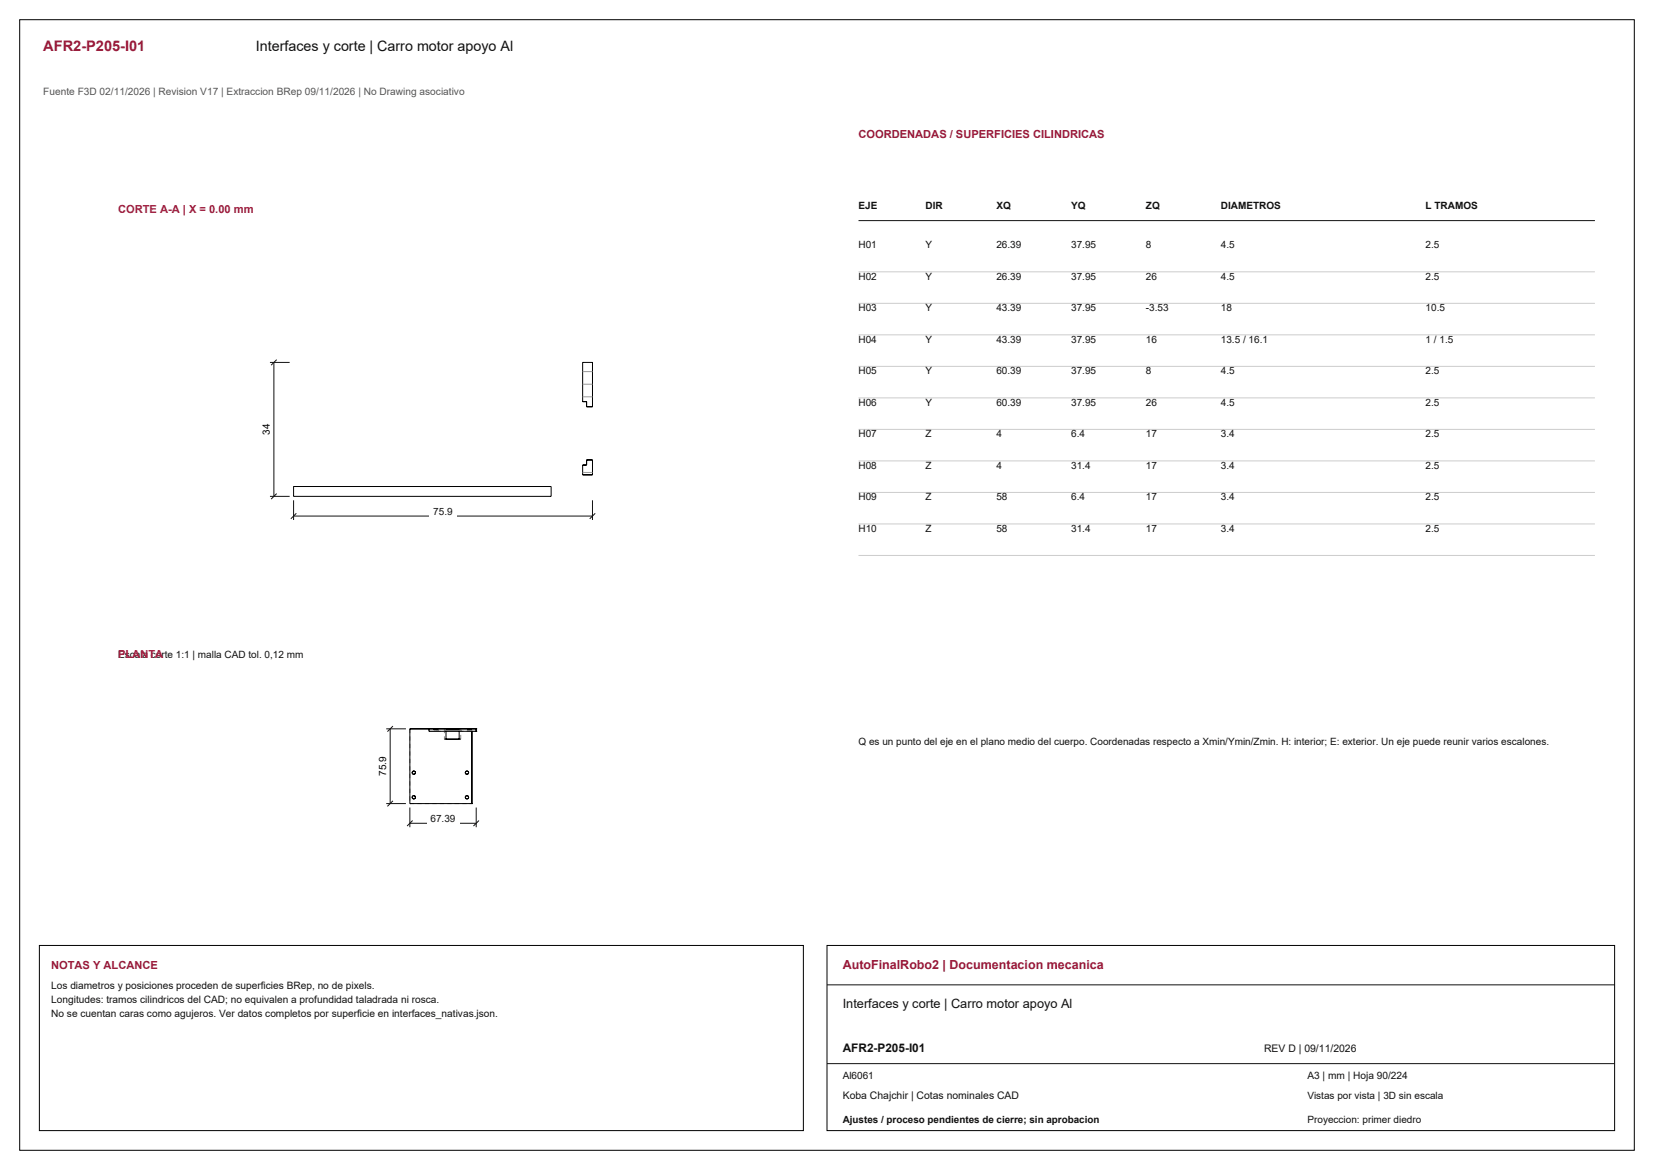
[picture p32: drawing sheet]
<svg xmlns="http://www.w3.org/2000/svg" width="420mm" height="297mm" viewBox="0 0 420 297" stroke-linecap="round" stroke-linejoin="round" font-family="sans-serif">
<defs><g id="words">
<text font-size="3.7" fill="#981b39" x="11" y="13">AFR2-P205-I01</text>
<text font-size="3.6" fill="#111" x="65" y="13">Interfaces y corte | Carro motor apoyo Al</text>
<text font-size="3.2" fill="#981b39" x="214" y="246">AutoFinalRobo2 | Documentacion mecanica</text>
<text font-size="3.2" fill="#111" x="214" y="256">Interfaces y corte | Carro motor apoyo Al</text>
<text font-size="3" fill="#111" x="214" y="267">AFR2-P205-I01</text>
<g font-size="2.8" fill="#981b39">
<text x="218" y="35">COORDENADAS / SUPERFICIES CILINDRICAS</text>
<text x="13" y="246">NOTAS Y ALCANCE</text>
</g>
<g font-size="2.8" fill="#a91843">
<text x="30" y="54">CORTE A-A | X = 0.00 mm</text>
<text x="30" y="167">PLANTA</text>
</g>
<text font-size="2.6" fill="#555" x="11" y="24">Fuente F3D 02/11/2026 | Revision V17 | Extraccion BRep 09/11/2026 | No Drawing asociativo</text>
<g font-size="2.6" fill="#111">
<text x="13" y="251">Los diametros y posiciones proceden de superficies BRep, no de pixels.</text>
<text x="13" y="254.6">Longitudes: tramos cilindricos del CAD; no equivalen a profundidad taladrada ni rosca.</text>
<text x="13" y="258.2">No se cuentan caras como agujeros. Ver datos completos por superficie en interfaces_nativas.json.</text>
<text x="321" y="267">REV D | 09/11/2026</text>
<text x="332" y="274">A3 | mm | Hoja 90/224</text>
<text x="214" y="279">Koba Chajchir | Cotas nominales CAD</text>
</g>
<g font-size="2.5" fill="#111">
<text x="218" y="53">EJE</text>
<text x="235" y="53">DIR</text>
<text x="253" y="53">XQ</text>
<text x="272" y="53">YQ</text>
<text x="291" y="53">ZQ</text>
<text x="310" y="53">DIAMETROS</text>
<text x="362" y="53">L TRAMOS</text>
<text x="218" y="63">H01</text>
<text x="235" y="63">Y</text>
<text x="253" y="63">26.39</text>
<text x="272" y="63">37.95</text>
<text x="291" y="63">8</text>
<text x="310" y="63">4.5</text>
<text x="362" y="63">2.5</text>
<text x="218" y="71">H02</text>
<text x="235" y="71">Y</text>
<text x="253" y="71">26.39</text>
<text x="272" y="71">37.95</text>
<text x="291" y="71">26</text>
<text x="310" y="71">4.5</text>
<text x="362" y="71">2.5</text>
<text x="218" y="79">H03</text>
<text x="235" y="79">Y</text>
<text x="253" y="79">43.39</text>
<text x="272" y="79">37.95</text>
<text x="291" y="79">-3.53</text>
<text x="310" y="79">18</text>
<text x="362" y="79">10.5</text>
<text x="218" y="87">H04</text>
<text x="235" y="87">Y</text>
<text x="253" y="87">43.39</text>
<text x="272" y="87">37.95</text>
<text x="291" y="87">16</text>
<text x="310" y="87">13.5 / 16.1</text>
<text x="362" y="87">1 / 1.5</text>
<text x="218" y="95">H05</text>
<text x="235" y="95">Y</text>
<text x="253" y="95">60.39</text>
<text x="272" y="95">37.95</text>
<text x="291" y="95">8</text>
<text x="310" y="95">4.5</text>
<text x="362" y="95">2.5</text>
<text x="218" y="103">H06</text>
<text x="235" y="103">Y</text>
<text x="253" y="103">60.39</text>
<text x="272" y="103">37.95</text>
<text x="291" y="103">26</text>
<text x="310" y="103">4.5</text>
<text x="362" y="103">2.5</text>
<text x="218" y="111">H07</text>
<text x="235" y="111">Z</text>
<text x="253" y="111">4</text>
<text x="272" y="111">6.4</text>
<text x="291" y="111">17</text>
<text x="310" y="111">3.4</text>
<text x="362" y="111">2.5</text>
<text x="218" y="119">H08</text>
<text x="235" y="119">Z</text>
<text x="253" y="119">4</text>
<text x="272" y="119">31.4</text>
<text x="291" y="119">17</text>
<text x="310" y="119">3.4</text>
<text x="362" y="119">2.5</text>
<text x="110" y="130.8">75.9</text>
<text x="218" y="127">H09</text>
<text x="235" y="127">Z</text>
<text x="253" y="127">58</text>
<text x="272" y="127">6.4</text>
<text x="291" y="127">17</text>
<text x="310" y="127">3.4</text>
<text x="362" y="127">2.5</text>
<text x="218" y="135">H10</text>
<text x="235" y="135">Z</text>
<text x="253" y="135">58</text>
<text x="272" y="135">31.4</text>
<text x="291" y="135">17</text>
<text x="310" y="135">3.4</text>
<text x="362" y="135">2.5</text>
<text x="30" y="167">Escala corte 1:1 | malla CAD tol. 0,12 mm</text>
<text x="218" y="189">Q es un punto del eje en el plano medio del cuerpo. Coordenadas respecto a Xmin/Ymin/Zmin. H: interior; E: exterior. Un eje puede reunir varios escalones.</text>
<text x="109.3" y="208.8">67.39</text>
<text x="214" y="274">Al6061</text>
<text x="332" y="279">Vistas por vista | 3D sin escala</text>
<text x="214" y="285">Ajustes / proceso pendientes de cierre; sin aprobacion</text>
<text x="332" y="285">Proyeccion: primer diedro</text>
</g>
<g font-size="2.5">
<text x="68.6" y="110.4" transform="rotate(-90 68.6 110.4)">34</text>
<text x="98.1" y="197" transform="rotate(-90 98.1 197)">75.9</text>
</g>
</g></defs>
<path d="M5 5h410v287h-410zM147.9 92h2.5v11.3h-1.4v-1.3h-1.1zM149 116.8h1.4v3.7h-2.5v-2.4h1.1zM74.5 123.5h65.5v2.5h-65.5z" fill="none" stroke="#000" stroke-width=".25"/>
<path d="M74.5 127v5M74.5 131h75.9M75.3 130.3l-1.4 1.4M150.4 127v5M151.2 130.3l-1.4 1.4" fill="none" stroke="#111" stroke-width=".25"/>
<path d="M109 128.9h7v3h-7z" fill-rule="evenodd" fill="#fff"/>
<path d="M68.6 92h5M69.5 92v34M70.3 91.3l-1.4 1.4M68.6 126h5M70.3 125.3l-1.4 1.4" fill="none" stroke="#111" stroke-width=".25"/>
<path d="M65.7 106.9h3.2v4.2h-3.2z" fill-rule="evenodd" fill="#fff"/>
<path d="M147.9 97.5h2.5M147.9 94.3h2.5M147.9 119.9h2.5M147.9 100.7h2.5" fill="none" stroke="#9a9a9a" stroke-width=".25"/>
<g fill="none" stroke="#8c8c8c" stroke-width=".25" stroke-dasharray="1.1 .8" stroke-linecap="butt">
<path d="M104.1 185v19M108.9 185.6h4.4M108.9 185v.6M110.1 185.6h.1M110.2 185.6h.1M110.2 185.6h-.1M110.3 185.6h.2M110.3 185.6h-.1M110.5 185.6h.2M110.5 185.6h-.2M110.7 185.6h.1M110.7 185.6h-.2"/>
<path d="M110.8 185.6h.2M110.8 185.6h-.1M111 185.6h.1M111 185.6h-.2M111.1 185.6h.1M111.1 185.6h-.1M111.2 185.6h-.1M111.2 185.6v-.6M112.9 187.6h.1M112.9 185v2.6M112.9 185.6h.1M112.9 185.4h.1"/>
<path d="M113 187.6h.1M113 185.6h.2M113 185.6h-.1M113 185.4h.2M113 185.4h-.1M113.1 187.6h.2M113.2 185.6h.2M113.2 185.6h-.2M113.2 185.4h.2M113.2 185.4h-.2M113.2 185.4h.1M113.3 185.6h.2"/>
<path d="M113.3 185.4h.1M113.3 185.4h-.1M113.4 185.4h.1M113.4 185.4h-.1M113.4 185.6h.2M113.4 185.6h-.2M113.4 185.4h.2M113.4 185.4h-.2M113.5 185.4h.2M113.5 185.4h-.1M113.5 185.6h.3M113.6 185.6h.3"/>
<path d="M113.6 185.6h-.2M113.6 185.4h.3M113.6 185.4h-.2M113.7 185.4h.2M113.7 185.4h-.2M113.8 185.6h.3M113.9 185.6h.3M113.9 185.6h-.3M113.9 185.4h.3M113.9 185.4h-.3M113.9 185.4h-.2M114.1 185.6h.3"/>
<path d="M114.2 185.4h.3M114.2 185.4h-.3M114.2 185.6h.3M114.2 185.6h-.3M114.4 185.6h.4M114.5 185.4h.3M114.5 185.4h-.3M114.5 185.6h.3M114.5 185.6h-.3M114.8 185.6h.3M114.8 185.4h.3M114.8 185.4h-.3"/>
<path d="M114.8 185.6h.4M114.8 185.6h-.3M114.8 185.4h.4M115.1 185.4h.3M115.1 185.4h-.3M115.1 185.6h.3M115.2 185.6h.3M115.2 185.6h-.4M115.2 185.4h.3M115.2 185.4h-.4M115.4 185.4h.3M115.4 185.4h-.3"/>
<path d="M115.4 185.6h.4M115.5 185.6h.3M115.5 185.6h-.3M115.5 185.4h.3M115.5 185.4h-.3M115.7 185.4h.2M115.7 185.4h-.3M115.8 185.6h.3M115.8 185.6h-.3M115.8 185.4h.3M115.8 185.4h-.3M115.9 185.4h.3"/>
<path d="M115.9 185.4h-.2M116.1 185.6h.2M116.1 185.6h.3M116.1 185.6h-.3M116.1 185.4h.3M116.1 185.4h-.3M116.2 185.4h.2M116.2 185.4h-.3M116.3 185.6h.3M116.4 185.4h.1M116.4 185.4h-.2M116.4 185.6h.2"/>
<path d="M116.4 185.6h-.3M116.4 185.4h.2M116.4 185.4h-.3M116.5 185.4h.1M116.5 185.4h-.1M116.6 185.4h-.1M116.6 185.6h.2M116.6 185.6h-.2M116.6 185.4h.2M116.6 185.4h-.2M116.6 187.6h.1M116.6 185.6h3.2"/>
<path d="M116.6 185.4v-.4M116.7 187.6h.2M116.8 185.6h.1M116.8 185.6h-.2M116.8 185.4h.1M116.8 185.4h-.2M116.9 185.6h-.1M116.9 185.4h-.1M116.9 187.6h.1M116.9 185.6v-.2M117 187.6v-2.6M118.6 185.6h.1"/>
<path d="M118.7 185.6h.1M118.7 185.6h-.1M118.8 185.6h.2M118.8 185.6h-.1M119 185.6h.2M119 185.6h-.2M119.2 185.6h.1M119.2 185.6h-.2M119.3 185.6h.2M119.3 185.6h-.1M119.5 185.6h.1M119.5 185.6h-.2"/>
<path d="M119.6 185.6h.1M119.6 185.6h-.1M119.7 185.6h-.1M119.7 185.6v-.6M119.8 185.6h1.1M104.1 204h15.7"/>
</g>
<g fill="none" stroke="#000" stroke-width=".25">
<path d="M104.1 185h.1M104.1 185h16.8M104.1 185v19h15.7M108.9 185h.1M108.9 185v.6h12M112.9 187.6h4.1M113.3 185.6v2M116.6 185.6v2M119.8 185.6v18.4M120.9 185.6h.1M120.9 185h.1M120.9 185v.6"/>
<path d="M119.8 204h.1"/>
<circle cx="105.1" cy="196.1" r=".42"/>
<circle cx="118.6" cy="196.1" r=".42"/>
<circle cx="105.1" cy="202.4" r=".42"/>
<circle cx="118.6" cy="202.4" r=".42"/>
</g>
<path d="M104.1 205v5M104.1 209h16.8M104.8 208.3l-1.4 1.4M120.9 205v5M121.6 208.3l-1.4 1.4" fill="none" stroke="#111" stroke-width=".25"/>
<path d="M108.3 206.9h8.4v3h-8.4z" fill-rule="evenodd" fill="#fff"/>
<path d="M98.1 185h5M99.1 185v19M99.8 184.3l-1.4 1.4M98.1 204h5M99.8 203.3l-1.4 1.4" fill="none" stroke="#111" stroke-width=".25"/>
<path d="M95.3 191.3h3.1v6.4h-3.1z" fill-rule="evenodd" fill="#fff"/>
<path d="M218 56h187M210 250h200M210 270h200" fill="none" stroke="#111" stroke-width=".25"/>
<path d="M218 69h187M218 77h187M218 85h187M218 93h187M218 101h187M218 109h187M218 117h187M218 125h187M218 133h187M218 141h187" fill="none" stroke="#ccc" stroke-width=".25"/>
<path d="M10 240h194v47h-194zM210 240h200v47h-200z" fill="none" stroke="#000" stroke-width=".25"/>
<use href="#words"/>
</svg>
